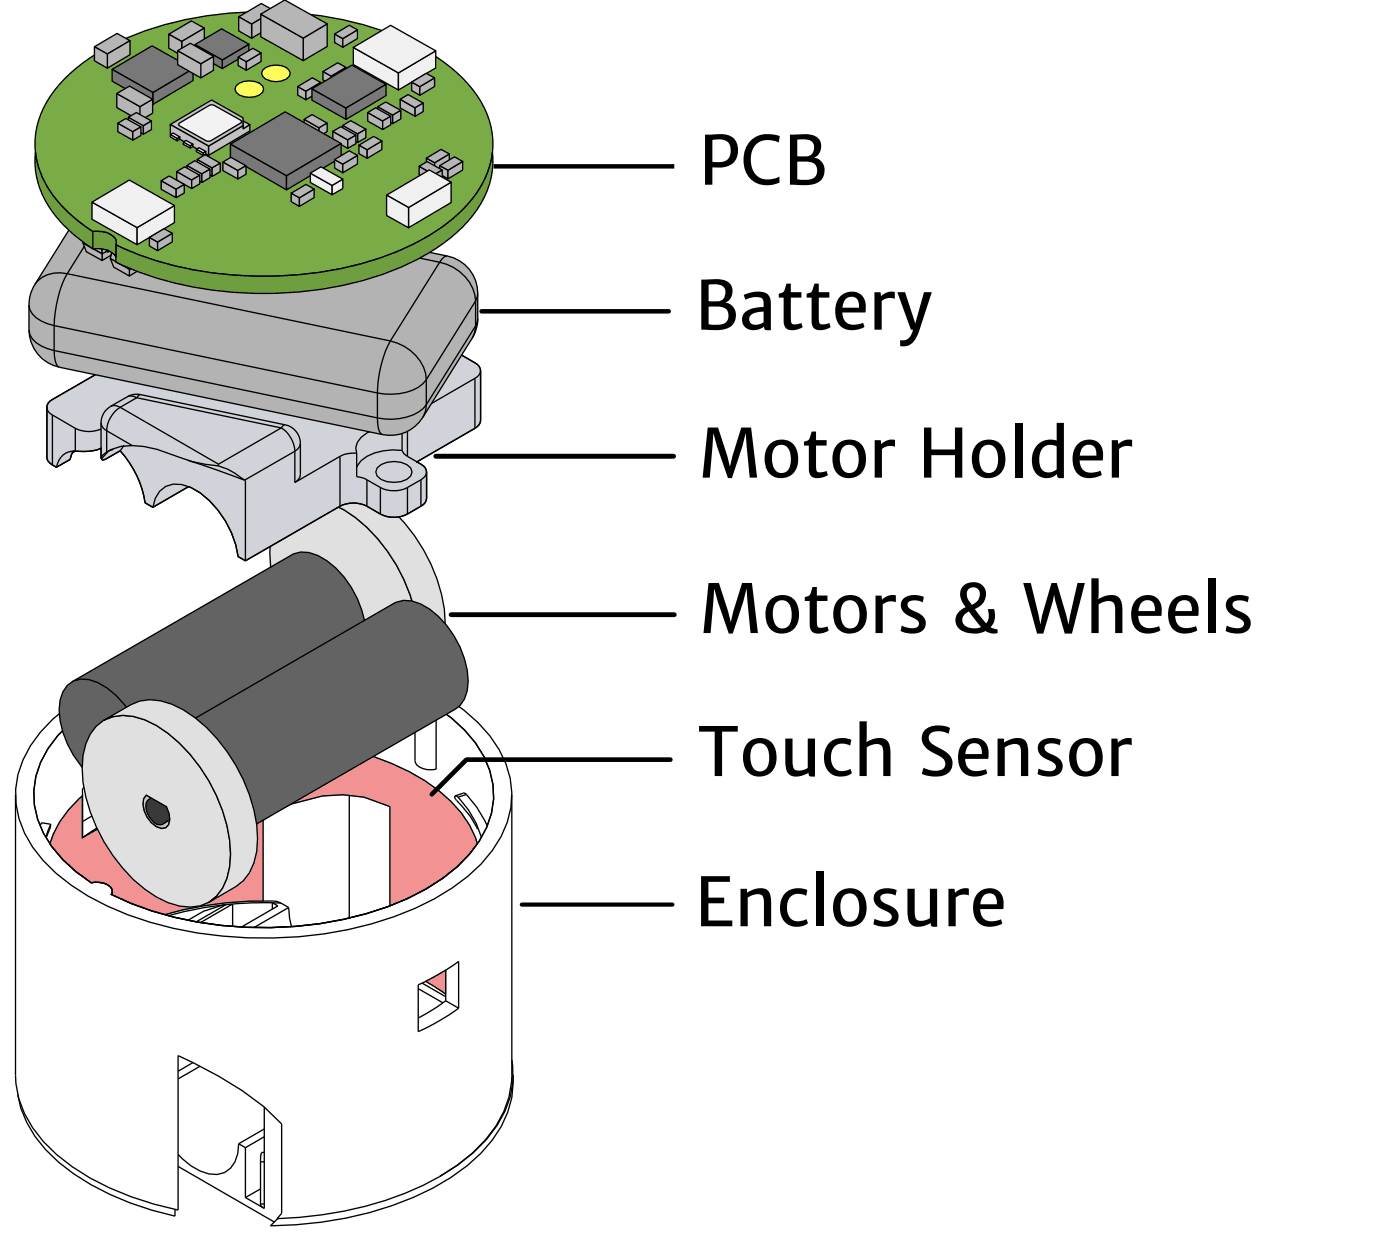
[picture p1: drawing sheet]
<svg xmlns="http://www.w3.org/2000/svg" width="367mm" height="324mm" viewBox="0 0 367 324" stroke-linecap="round" stroke-linejoin="round" font-family="sans-serif">
<defs><g id="words">
<g font-size="17.6">
<text x="183" y="48.4">PCB</text>
<text x="182" y="86.3">Battery</text>
<text x="182.9" y="125">Motor Holder</text>
<text x="183.1" y="165.7">Motors &amp; Wheels</text>
<text x="182.6" y="203.1">Touch Sensor</text>
<text x="182" y="242.5">Enclosure</text>
</g>
</g></defs>
<!-- layer: Layer 1 -->
<g fill="none" stroke="#000" stroke-width=".35">
<path d="M13.8 188.3a67.8 67.8 0 0 1 30-14.8 105.8 105.8 0 0 1 63.6 4.3 52.6 52.6 0 0 1 20.9 14.8 23.4 23.4 0 0 1 2.9 26.4 37.6 37.6 0 0 1-12.8 13.4 84.7 84.7 0 0 1-40.1 12.8 101.4 101.4 0 0 1-50.2-8 49.5 49.5 0 0 1-19.6-15.4 23.2 23.2 0 0 1-.6-26.5l2.7-3.6zM18.4 189.3a58.4 58.4 0 0 1 23.8-12.4 100.3 100.3 0 0 1 56.2 .8l5.4 2 5.1 2.3a1.77 1.77 0 0 0 1 2.5 6.2 6.2 0 0 0 4.3 .5 35.7 35.7 0 0 1 12.6 13 21.3 21.3 0 0 1-1.2 22.1 39.1 39.1 0 0 1-13.9 12.6 83 83 0 0 1-35.4 9.9 93.2 93.2 0 0 1-47.1-8.5 1.71 1.71 0 0 0-1-2.5 6.6 6.6 0 0 0-4.3-.5 34 34 0 0 1-12.5-13 21.3 21.3 0 0 1 1.2-22.1l2.5-3.5zM114.2 185v16.4a4.9 4.9 0 0 1-5.4-1.8l-.1-.5M12 219.1h.1M12 219.1v.2M13.3 215.8l-.3 1.3M13.3 215.8l-1.3 3.3M13.3 215.8l-2.4-.4-.4 .8M20.7 209.1l.9-.8v11l10.7-6.1 4.4-13.8a92.2 92.2 0 0 1 65.9 .5 45.9 45.9 0 0 1 18.2 12.9l2.1 3.1 1.6 3.3 .5 1.7a38.4 38.4 0 0 1-13.3 11.8 83 83 0 0 1-35.4 9.9 93.2 93.2 0 0 1-47.1-8.5 1.71 1.71 0 0 0-1-2.5 6.6 6.6 0 0 0-4.3-.5 35.9 35.9 0 0 1-10.8-10.3 25.7 25.7 0 0 1 7.6-11.7zM21.6 215.1l4.4-2.5 2.9-1.4 3.3 2a57.9 57.9 0 0 0-10.6 6.1zM28.9 202v9.2M32.2 213.2v-12.8a63.8 63.8 0 0 0-10.6 6.1v8.6"/>
<path d="M72.1 212.5l-3.2 2.2M91.5 208.2v32.1M120 208.7a25.3 25.3 0 0 1 6.1 10.5M120 208.7l-.7-.4a.81 .81 0 0 0 .3 1.2M121.4 207.6l.8 .4M122.2 208l2.7 3.3 2.7 4.9M122.2 208l-2.2 .7M52.7 238.9l-3.5 2M59.2 236.8l-5.9 1.7-.6 .4M59.2 236.8l-5.6 .8-5.5 1.1-4 1M59.2 236.8l-7.8 4.5M60.9 236.6l-1.7 .2"/>
<path d="M60.9 236.6v5.9M60.9 236.6l-8.4 4.9M68.9 235.9v-21.8l7.4-3.6 8.2-2.1 5.4-.4 5.5 .7 6.7 2.4v26M71.3 236.3l1.5 .8-9.6 5.6M71.3 236.3h-5.2l-5.2 .3M71.3 236.3v1.7M71.3 236.3l2.3 .1M71.7 235.9h.8l1.1 .5M71.7 235.9a92.5 92.5 0 0 0-28.2 3.5M73.6 236.4l2 1.2M75.6 237.6l.3 2.8 .4 2.2M75.6 237.6l-9.1 5.2"/>
<path d="M52.5 241.5h.1M109.5 258.8l6.5 3.7M109.5 257.8a60.1 60.1 0 0 0 10.6-6.1v12.2a60 60 0 0 1-10.6 6.2zM110.6 257.4l6.1 3.5M111.5 256.9l5.2 3.4M116.7 254v8M50.5 278.2l-3.9 2.2M52.4 279.1l-5.8 3.3M116.7 262l-2.3 1.7-4.9 2.8M116.7 262l3.4 1.9M134.1 277.4a23 23 0 0 1-3.9 17.2 43.2 43.2 0 0 1-15 13.4M4.1 281.6a23.9 23.9 0 0 0 4.4 13.6 43.9 43.9 0 0 0 15.1 13.2 81.5 81.5 0 0 0 23 8.4v-40.5a105.6 105.6 0 0 1 22.5 13.4l4.7 4.5v23.4l-1.2 1.4a92.3 92.3 0 0 0 42.6-11"/>
<path d="M4.7 286.6a29.1 29.1 0 0 0 10.7 17.6 71.1 71.1 0 0 0 30.4 14.1v-1.7M62.5 299.4a7.8 7.8 0 0 1-3.7 7.6 9.1 9.1 0 0 1-8.8-1.8l-3.4-3M62.5 299.4l1.8 1M69.2 297.6l-4.9 2.8M69.2 295.5l-6.7 3.9M69.2 289.8v26.5l-.3-.1M128 299.6v.1M134.1 281.6a25 25 0 0 1-7 16.8l-3.3 3.4-4 3.2-4.6 3M134.4 283.4a26.3 26.3 0 0 1-8.5 18.5 58.6 58.6 0 0 1-23.2 13.7 99.9 99.9 0 0 1-31.9 5.3l2.1-2.1M46.6 305.3l25.3 14.6M64.3 300.4v13.1M64.3 313.5l4.6 2.7"/>
<path d="M68.2 304.1h1M68.2 315.2l.2 .5 .5 .5M68.2 311.2l-3.9 2.3M68.2 304.1v11.1M68.2 315.2h1M69.2 301.7h-.6l-.2 .3-.2 2.1"/>
</g>
<path d="M20.7 209.1l.9-.7v10.9l10.7-6.1 4.4-13.8a92.2 92.2 0 0 1 65.9 .5 45.9 45.9 0 0 1 18.2 12.9l2.1 3.1 1.6 3.3 .5 1.7a38.4 38.4 0 0 1-13.3 11.8l-4.9 2.5-4.7 1.9v-26l-6.7-2.4-5.5-.7-5.4 .4-8.2 2.1-7.4 3.6v21.8a91 91 0 0 0-25.8 3.5l-3.3-1-5.5-1.9-5.1-2.4a1.71 1.71 0 0 0-1-2.5 6.6 6.6 0 0 0-4.3-.5 35.9 35.9 0 0 1-10.8-10.3 25.7 25.7 0 0 1 7.6-11.7z" fill="#e52625"/>
<path d="M108.7 182.8v16.3M4.1 208.1v73.5M13 217.1l-.8 1.9M20.7 209.1l.9-.7v10.9l10.7-6.1 4.4-13.8a92.2 92.2 0 0 1 65.9 .5 45.9 45.9 0 0 1 18.2 12.9l2.1 3.1 1.6 3.3 .5 1.7a38.4 38.4 0 0 1-13.3 11.8l-4.9 2.5-4.7 1.9v-26l-6.7-2.4-5.5-.7-5.4 .4-8.2 2.1-7.4 3.6v21.8a91 91 0 0 0-25.8 3.5l-3.3-1-5.5-1.9-5.1-2.4a1.71 1.71 0 0 0-1-2.5 6.6 6.6 0 0 0-4.3-.5 35.9 35.9 0 0 1-10.8-10.3 25.7 25.7 0 0 1 7.6-11.7zM119.6 209.5a30.6 30.6 0 0 1 5.5 7.6M121.4 207.6l-2.1 .7M134.1 208.1v73.5M29.4 233.3v.9M134.4 281.3v2.1" fill="none" stroke="#000" stroke-width=".35"/>
<path d="M74.4 133.6a10.3 10.3 0 0 1 9.7-2.5 25.2 25.2 0 0 1 12 6.9 43.3 43.3 0 0 1 13.4 29.1 15.5 15.5 0 0 1-3.7 11.1 10.1 10.1 0 0 1-9.7 2.5 27.3 27.3 0 0 1-14.8-9.9 44.9 44.9 0 0 1-10.4-22.5 19.9 19.9 0 0 1 1.9-12.6z" fill="#e0e0e0"/>
<path d="M74.4 133.6a10.3 10.3 0 0 1 9.7-2.5 25.2 25.2 0 0 1 12 6.9 43.3 43.3 0 0 1 13.4 29.1 15.5 15.5 0 0 1-3.7 11.1 10.1 10.1 0 0 1-9.7 2.5 27.3 27.3 0 0 1-14.8-9.9 44.9 44.9 0 0 1-10.4-22.5 19.9 19.9 0 0 1 1.9-12.6z" fill="none" stroke="#000" stroke-width=".35"/>
<path d="M76.3 132.1l7.1-4.1a12.1 12.1 0 0 1 10.7-.1 36.8 36.8 0 0 1 16.8 16 37.3 37.3 0 0 1 5.5 22.5 12.4 12.4 0 0 1-5.5 9.2l-7 4.1a12.2 12.2 0 0 0 5.4-9.2 36.9 36.9 0 0 0-5.4-22.5 37.4 37.4 0 0 0-16.8-16 12.3 12.3 0 0 0-10.8 .1z" fill="#e0e0e0"/>
<path d="M76.3 132.1l7.1-4.1a12.1 12.1 0 0 1 10.7-.1 36.8 36.8 0 0 1 16.8 16 37.3 37.3 0 0 1 5.5 22.5 12.4 12.4 0 0 1-5.5 9.2l-7 4.1a12.2 12.2 0 0 0 5.4-9.2 36.9 36.9 0 0 0-5.4-22.5 37.4 37.4 0 0 0-16.8-16 12.3 12.3 0 0 0-10.8 .1z" fill="none" stroke="#000" stroke-width=".35"/>
<path d="M17.6 179.4l1.6-1.1 57.3-33.1a7 7 0 0 1 6.8 .2 24.3 24.3 0 0 1 12.2 17l7.8-4.5a7.2 7.2 0 0 1 6.8 .2 24.3 24.3 0 0 1 12.3 17.3 10.8 10.8 0 0 1-1.9 9.3l-1.2 .9-52.1 30.1-45.7-14.9a25 25 0 0 1-6-15l.2-2.6 .8-2.1z" fill="#636363"/>
<path d="M17.6 179.4l1.6-1.1 57.3-33.1a7 7 0 0 1 6.8 .2 24.3 24.3 0 0 1 12.2 17l7.8-4.5a7.2 7.2 0 0 1 6.8 .2 24.3 24.3 0 0 1 12.3 17.3 10.8 10.8 0 0 1-1.9 9.3l-1.2 .9-52.1 30.1-45.7-14.9a25 25 0 0 1-6-15l.2-2.6 .8-2.1z" fill="none" stroke="#000" stroke-width=".35"/>
<path d="M38.3 208.1l5.3 3.1 .7 1.7 .2 1.7-.3 1.3-.8 .8-1.1 .2a6.9 6.9 0 0 1-4.7-7.8z" fill="#c9c9c9"/>
<path d="M38.3 208.1l5.3 3.1 .7 1.7 .2 1.7-.3 1.3-.8 .8-1.1 .2a6.9 6.9 0 0 1-4.7-7.8z" fill="none" stroke="#000" stroke-width=".35"/>
<path d="M38.6 209.6l2.5-1.8h.7a5.2 5.2 0 0 1 3.6 5.7 5.8 5.8 0 0 1-3.5 2.4 4.1 4.1 0 0 1-3.3-3 3.5 3.5 0 0 1 0-3.3z" fill="#383838"/>
<path d="M95.5 162.4l-44.3 25.6-18.1-2.9a19.1 19.1 0 0 0-9.8-7.2 5.3 5.3 0 0 0-4.5 .6M38.6 209.6l2.5-1.8h.7a5.2 5.2 0 0 1 3.6 5.7 5.8 5.8 0 0 1-3.5 2.4 4.1 4.1 0 0 1-3.3-3 3.5 3.5 0 0 1 0-3.3z" fill="none" stroke="#000" stroke-width=".35"/>
<path d="M38.3 208.1l5.3 3.1 .7 1.7 .2 1.7-.3 1.3-.8 .8-1.1 .2a6.9 6.9 0 0 1-4.7-7.8zM25.2 190.1a15.5 15.5 0 0 0-3.7 11 42.2 42.2 0 0 0 10.6 26.2 32.2 32.2 0 0 0 11.9 9 12.3 12.3 0 0 0 10.7-.1 12.2 12.2 0 0 0 5.5-9.3 36.9 36.9 0 0 0-5.5-22.5 37.4 37.4 0 0 0-16.8-16 12.3 12.3 0 0 0-10.7 .1z" fill="#e0e0e0"/>
<path d="M25.2 190.1a10.3 10.3 0 0 1 9.7-2.6 25.2 25.2 0 0 1 12.1 7 43.3 43.3 0 0 1 13.4 29.1 15.5 15.5 0 0 1-3.7 11 10.1 10.1 0 0 1-9.7 2.6 27.3 27.3 0 0 1-14.9-9.9 45 45 0 0 1-10.4-22.5 19.9 19.9 0 0 1 1.9-12.6zM38.3 208.1l5.3 3.1 .7 1.7 .2 1.7-.3 1.3-.8 .8-1.1 .2a6.9 6.9 0 0 1-4.7-7.8z" fill="none" stroke="#000" stroke-width=".35"/>
<path d="M27.2 188.5l7.1-4a12.1 12.1 0 0 1 10.7-.2 36.8 36.8 0 0 1 16.8 16 37.3 37.3 0 0 1 5.4 22.6 12.4 12.4 0 0 1-5.4 9.2l-7.1 4.1a12.2 12.2 0 0 0 5.5-9.3 36.9 36.9 0 0 0-5.5-22.5 37.4 37.4 0 0 0-16.8-16 12.3 12.3 0 0 0-10.7 .1z" fill="#e0e0e0"/>
<path d="M27.2 188.5l7.1-4a12.1 12.1 0 0 1 10.7-.2 36.8 36.8 0 0 1 16.8 16 37.3 37.3 0 0 1 5.4 22.6 12.4 12.4 0 0 1-5.4 9.2l-7.1 4.1a12.2 12.2 0 0 0 5.5-9.3 36.9 36.9 0 0 0-5.5-22.5 37.4 37.4 0 0 0-16.8-16 12.3 12.3 0 0 0-10.7 .1z" fill="none" stroke="#000" stroke-width=".35"/>
<path d="M19.2 118.1h.5l-.7 .5z" fill="#d1d3db"/>
<path d="M19.2 118.1h.5l-.7 .5z" fill="none" stroke="#000" stroke-width=".35"/>
<path d="M27.1 90.8a17.6 17.6 0 0 1 5.8-3.1 7.8 7.8 0 0 1 5.4 .6l3.5 2.1 2.6-2.5 .4-1.4-.2-1.5h1.7l1.3-.2 .3-2.6a2.84 2.84 0 0 1 1.5-1.9l10-5.8v-3.3a5 5 0 0 1 2.6-4.3l15.3-8.9a6.1 6.1 0 0 1 3.6-.8 40.7 40.7 0 0 1 10.1 4.5l18.2 10.5a5 5 0 0 1 2.5 4.4v9.2a4.3 4.3 0 0 1-2.1 4.6l1.7 1.1a7.8 7.8 0 0 1 7.1 0l6 3.5a2.45 2.45 0 0 1 1.5 2v13.1a2.57 2.57 0 0 1-1.5 2l-15.2 8.8a3.6 3.6 0 0 1 2.5 2.7v6.9a2.46 2.46 0 0 1-1.5 2 13.2 13.2 0 0 1-6.1 2.9 7.6 7.6 0 0 1-4.5-.8 12.1 12.1 0 0 0-6-2.9 7.8 7.8 0 0 0-4.6 .8l-24.7 14.3-1.9-1.1a24.8 24.8 0 0 0-12.4-18.1l-.6-.2-9.4 5.4-2-1.2a25.9 25.9 0 0 0-6.5-13.6l-3.7 2.1-.9 .3-.4-.4v-2.7a16.5 16.5 0 0 1-7.3 .8l-.8 2.2-3.6 2a3.5 3.5 0 0 1-2.5-2.6v-13.1a2.32 2.32 0 0 1 1.4-2l12.6-7.3v-4.9l.1-.6z" fill="#d1d3db"/>
<path d="M27.1 90.8a17.6 17.6 0 0 1 5.8-3.1 7.8 7.8 0 0 1 5.4 .6l3.5 2.1 2.6-2.5 .4-1.4-.2-1.5h1.7l1.3-.2 .3-2.6a2.84 2.84 0 0 1 1.5-1.9l10-5.8v-3.3a5 5 0 0 1 2.6-4.3l15.3-8.9a6.1 6.1 0 0 1 3.6-.8 40.7 40.7 0 0 1 10.1 4.5l18.2 10.5a5 5 0 0 1 2.5 4.4v9.2a4.3 4.3 0 0 1-2.1 4.6l1.7 1.1a7.8 7.8 0 0 1 7.1 0l6 3.5a2.45 2.45 0 0 1 1.5 2v13.1a2.57 2.57 0 0 1-1.5 2l-15.2 8.8a3.6 3.6 0 0 1 2.5 2.7v6.9a2.46 2.46 0 0 1-1.5 2 13.2 13.2 0 0 1-6.1 2.9 7.6 7.6 0 0 1-4.5-.8 12.1 12.1 0 0 0-6-2.9 7.8 7.8 0 0 0-4.6 .8l-24.7 14.3-1.9-1.1a24.8 24.8 0 0 0-12.4-18.1l-.6-.2-9.4 5.4-2-1.2a25.9 25.9 0 0 0-6.5-13.6l-3.7 2.1-.9 .3-.4-.4v-2.7a16.5 16.5 0 0 1-7.3 .8l-.8 2.2-3.6 2a3.5 3.5 0 0 1-2.5-2.6v-13.1a2.32 2.32 0 0 1 1.4-2l12.6-7.3v-4.9l.1-.6z" fill="none" stroke="#000" stroke-width=".35"/>
<g fill="none" stroke="#000" stroke-width=".35">
<path d="M77.2 58l-15.2 8.9M80.9 57.2a40.6 40.6 0 0 1 10.1 4.5l18.2 10.5M80.9 57.6l25.8 14.9M80.9 57.2a6.1 6.1 0 0 0-3.6 .8M80.9 57.2v.4M80.9 57.6l-16.4 9.5M59.4 74.5l-10 5.8a2.11 2.11 0 0 0-1.4 1.8 2.11 2.11 0 0 0 1.1 2 7.3 7.3 0 0 1-4.5 .9 4.4 4.4 0 0 1-2.8 5.4 14.7 14.7 0 0 1-9.2 1.5M59.4 71.2v8.2a2.77 2.77 0 0 0 2.2 2.3l1.2 .4M59.4 71.2a2.86 2.86 0 0 0 2.2 2.4l1.2 .3M62 66.9a2.59 2.59 0 0 1 2.5 .2M62 66.9a5 5 0 0 0-2.6 4.3M62.8 73.9l37.8 7.9"/>
<path d="M62.8 73.9v8.2M64.5 67.1a15.3 15.3 0 0 0-1.7 6.8M64.5 67.1l37.8 7.9M102.3 75a8 8 0 0 1 3.5 6.1M102.3 75a15 15 0 0 0-1.7 6.8M106.7 72.5a7.9 7.9 0 0 1 3.5 6.1M106.7 72.5l-4.4 2.5M109.2 72.2a5 5 0 0 1 2.5 4.4M109.2 72.2a2.59 2.59 0 0 0-2.5 .3M110.2 78.6v11.4M110.2 78.6l-4.4 2.5M111.7 76.6v9.2"/>
<path d="M111.7 76.6a2.63 2.63 0 0 1-1.5 2M26.3 92.4v4.9M27.7 94.4v2.1M27.7 94.4l1.8 1.1M32.6 91.9a2.21 2.21 0 0 1-1.3 2.5l-17.6 10.2a2.15 2.15 0 0 0-1.4 2 2.15 2.15 0 0 0 1.4 2M32.6 91.9v1M39.2 91.5a6.3 6.3 0 0 0-8.8-.2l-.4 1.1 .4 1.1 1 .8M41.8 90.4a12.1 12.1 0 0 0-6-2.9 7.8 7.8 0 0 0-4.5 .8l-3.6 2.1a2.15 2.15 0 0 0-1.4 2 2.15 2.15 0 0 0 1.4 2M47.9 82.3v2.4M62.8 82.1l37.8 7.9M100.6 81.8v8.2M105.8 81.1a7.8 7.8 0 0 1-5.2 .7"/>
<path d="M105.8 89.3l4.4-2.5a2.15 2.15 0 0 0-1.5 2 2.15 2.15 0 0 0 1.5 2.1l1.1 .6a7.9 7.9 0 0 1 7.1 0l6 3.5a2.13 2.13 0 0 1 1.5 2 2.13 2.13 0 0 1-1.5 2M105.8 89.3a7.8 7.8 0 0 1-5.2 .7M105.8 81.1v8.2M110.2 90l-.5 .4M111.6 85.8a4.3 4.3 0 0 1-1.4 4.2M124.4 99v13.1M124.4 99l-17.7 10.3M125.9 97v13.1a2.57 2.57 0 0 1-1.5 2M12.3 106.6v13.1a2.43 2.43 0 0 0 1.4 2M13.7 108.6l6 3.5M13.7 108.6v13.1M19.2 118.1l-.9 2.2-3.5 2"/>
<path d="M19.7 112.1a7.9 7.9 0 0 0 6.8 .2M19.7 112.1v6M19.7 118.1a4.7 4.7 0 0 0-4.9 4.2M26.5 110.7a2.57 2.57 0 0 0 1.4 2.1M26.5 117.3a12.4 12.4 0 0 1-6.8 .8M26.5 110.7v9.3M27.9 118.3l-1.2 1-.1 .7M27.9 112.8v5.5M27.9 112.8l6.7 3.8M29 106.4a2.59 2.59 0 0 1 2.5 .2M29 106.4a5 5 0 0 0-2.5 4.3M29 117.8l-.6 .3-1.9 2.1a1.25 1.25 0 0 0 1.4-.2l3.6-2"/>
<path d="M29.7 117.6l-.6 .3M31.5 106.6a7.8 7.8 0 0 0-3.6 6.2M31.5 106.6l25.7 14.9M31.5 118a25.9 25.9 0 0 1 6.5 13.6l2 1.2M32.5 116.6l-1 1.4M33.3 103.9a2.52 2.52 0 0 1 2.5 .2M33.3 103.9l-4.3 2.5M34.6 116.6l-2.9 .3-2.7 .8-1.1 .6M34.6 116.6l3.1 .3 3.4 .7 9.2 3.2 3.5 .7 3.4 .5M35.8 104.1l37.9 7.9M35.8 104.1l-4.3 2.5M36.8 103.3l37.9 7.9"/>
<path d="M36.8 103.3a1.1 1.1 0 0 0-1 .8M36.8 103.3a5 5 0 0 0-3.5 .6M73.7 112a7.8 7.8 0 0 1 3.5 6.1M73.7 112l-16.5 9.5M74.7 111.2a1.1 1.1 0 0 0-1 .8M74.7 111.2a5 5 0 0 1 4 4.9M77.2 118.1v8.2M77.2 118.1l-13.1 7.6M78.7 116.1a2.48 2.48 0 0 1-1.5 2M78.7 116.1v8.2a2.48 2.48 0 0 1-1.5 2M89 119.5v13M89 119.5l-11.8 6.8"/>
<path d="M93.4 118.6a7.7 7.7 0 0 0-4.4 .9M93.4 118.6v6.2l1.8 .4 .9 .4M105.3 117.9a2.78 2.78 0 0 0 1.4 1.6M105.3 117.9a14.3 14.3 0 0 0-10.7 2.7l-1.2 1.7M105.3 111.8a15.5 15.5 0 0 0-9.2 1.5 4.5 4.5 0 0 0-2.7 5.3M105.3 111.8v6.1M106.7 119.5l3.6 2a2.15 2.15 0 0 1 1.4 2.1 2.15 2.15 0 0 1-1.4 2M106.7 109.3a2.27 2.27 0 0 0-1.4 2.5M106.7 109.3v10.2M124.4 112.1l-15.2 8.8M13.7 121.7l1.1 .6M40 132.8a6.3 6.3 0 0 1 7.6-6 17.1 17.1 0 0 1 9.4 6.7 25.2 25.2 0 0 1 5.4 12.2l1.9 1.1"/>
<path d="M49.1 120.5l14.9 5.2M49.4 127.4l-9.4 5.4M57.2 121.5v.5M57.2 122a21.1 21.1 0 0 1 6.9 3.7M64.1 125.7l.2 .1v21M89 132.5l-24.7 14.3M89 132.5a7.8 7.8 0 0 1 7.1 0M96.1 132.5l3.5 2.1M96.1 125.6v6.9M96.1 125.6l3.5 2M98.8 122.5a6.5 6.5 0 0 1 8.8 0l.3 1.1-.3 1a6.6 6.6 0 0 1-8.8 0l-.4-1zM99.6 127.6a7.8 7.8 0 0 0 7.1 0"/>
<path d="M99.6 134.6a7.8 7.8 0 0 0 7.1 0M99.6 127.6v7M106.7 127.6v7M109.2 120.9h.1M110.3 132.5l-3.6 2.1M110.3 125.6v6.9M110.3 125.6l-3.6 2M111.7 123.6v6.9a2.46 2.46 0 0 1-1.4 2"/>
</g>
<path d="M22.9 52.6a9.8 9.8 0 0 1 9.6-3.2l84.7 17.6a9.9 9.9 0 0 1 7.9 9.8v7.4l-.8 3.3-13.6 21.8a10 10 0 0 1-10.5 4.5l-84.6-17.7a10.1 10.1 0 0 1-8-9.8v-6.5a10 10 0 0 1 1.5-5.3z" fill="#b3b3b3"/>
<g fill="none" stroke="#000" stroke-width=".35">
<path d="M22 53.9l-12.9 20.6M30.5 51l84.7 17.7M30.5 51a7.7 7.7 0 0 0-8.5 2.9M30.5 51l-12.9 20.7M32.5 49.4l84.7 17.6M32.5 49.4a9.9 9.9 0 0 0-10.5 4.5M32.5 49.4l-.7 .1-1.3 1.5M7.6 79.8v6.5M7.6 79.8a4.8 4.8 0 0 0 3.3 4.3l3.3 1.1M9.1 74.5a10 10 0 0 0-1.5 5.3M17.6 71.7a30.6 30.6 0 0 0-3.4 13.5M17.6 71.7a7.8 7.8 0 0 0-8.5 2.8"/>
<path d="M17.6 71.7l84.6 17.6M115.2 68.7a11.5 11.5 0 0 1 9.4 10.1M115.2 68.7l-13 20.6M117.2 67a9.9 9.9 0 0 1 7.9 9.8M117.2 67l-.7 .2-1.3 1.5M124.6 78.8v6.5M124.6 78.8l-12.9 20.6M125.1 76.8l-.5 2M125.1 76.8v6.5M7.6 86.3a10.1 10.1 0 0 0 8 9.8M7.6 86.3a4.8 4.8 0 0 0 3.3 4.3l3.3 1.2M14.2 85.2l84.7 17.7"/>
<path d="M14.2 85.2v6.6M14.2 91.8l84.7 17.6M14.2 91.8a6.1 6.1 0 0 0 1 4.2l.4 .1M15.6 96.1l84.6 17.7M102.2 89.3a11.6 11.6 0 0 1 9.5 10.1M102.2 89.3a30.3 30.3 0 0 0-3.3 13.6M111.7 99.4a10.8 10.8 0 0 1-9 3.8l-3.8-.3M111.7 99.4v6.5M123.6 88.6l-12.9 20.7M124.6 85.3l-.2 1.6-.8 1.7M124.6 85.3l-12.9 20.6M125.1 83.3l-.1 .9-.4 1.1"/>
<path d="M125.1 83.3a10 10 0 0 1-1.5 5.3M98.9 102.9v6.5M98.9 109.4a5.9 5.9 0 0 0 .9 4.2l.4 .2M110.7 109.3a10 10 0 0 1-10.5 4.5M111.7 105.9a11 11 0 0 1-9 3.9l-3.8-.4M111.7 105.9l-.2 1.6-.8 1.8"/>
</g>
<path d="M29.3 66l5.3 2.2 1.4 2.8-2.1 1.2v-1.7l-5-2.8z" fill="#b6b6b6"/>
<path d="M29.3 66l5.3 2.2 1.4 2.8-2.1 1.2v-1.7l-5-2.8z" fill="none" stroke="#000" stroke-width=".35"/>
<path d="M28.9 67.7l5 2.8v1.7l-4.1-2.3z" fill="#b6b6b6"/>
<path d="M28.9 67.7l5 2.8v1.7l-4.1-2.3z" fill="none" stroke="#000" stroke-width=".35"/>
<path d="M33.9 70.5l.4-.2z" fill="#b6b6b6"/>
<path d="M34.3 70.3l-.4 .2" fill="none" stroke="#000" stroke-width=".35"/>
<path d="M33.9 70.1v.4z" fill="#b6b6b6"/>
<path d="M29.8 66.4l.5 .8M30.3 68.5l5 2.2M33.9 70.1v.4" fill="none" stroke="#000" stroke-width=".35"/>
<path d="M21.8 63.4l2.5 1.7h2.4v1.4l-3.1-1.8z" fill="#b6b6b6"/>
<path d="M21.8 63.4l2.5 1.7h2.4v1.4l-3.1-1.8z" fill="none" stroke="#000" stroke-width=".35"/>
<path d="M21.8 63.4l1.8 1.3-1.9-1.1z" fill="#b6b6b6"/>
<path d="M21.8 63.4l1.8 1.3-1.9-1.1zM23.6 64.7h.1" fill="none" stroke="#000" stroke-width=".35"/>
<path d="M26.7 65.1l1.2 .3 .8-.3 .6 .9-.2 .8-2.4 1.4z" fill="#b6b6b6"/>
<path d="M26.7 65.1l1.2 .3 .8-.3 .6 .9-.2 .8-2.4 1.4z" fill="none" stroke="#000" stroke-width=".35"/>
<path d="M21.7 63.6l5 2.9v1.7l-4.1-2.3z" fill="#b6b6b6"/>
<path d="M21.7 63.6l5 2.9v1.7l-4.1-2.3zM23.6 64.7l.7 .4M27.9 65.4l1.9 1M28.8 65.3l-2.1 1.2" fill="none" stroke="#000" stroke-width=".35"/>
<path d="M28.4 65.7h.3l-.4 .2z" fill="#d8d8b2"/>
<path d="M28.4 65.7h.3l-.4 .2z" fill="none" stroke="#000" stroke-width=".35"/>
<path d="M27.8 65.5l.3-.1v.2z" fill="#d8d8b2"/>
<path d="M27.8 65.5l.3-.1v.2z" fill="none" stroke="#000" stroke-width=".35"/>
<path d="M27.8 65.5h.6l-.1 .4-.4-.1z" fill="#d8d8b2"/>
<path d="M27.8 65.5h.6l-.1 .4-.4-.1z" fill="none" stroke="#000" stroke-width=".35"/>
<path d="M28.4 65.5l.1 .1z" fill="#d8d8b2"/>
<path d="M28.4 65.5l.1 .1z" fill="none" stroke="#000" stroke-width=".35"/>
<path d="M17.3 20.2a61.4 61.4 0 0 1 28.5-14.4 99.1 99.1 0 0 1 56.9 3.2 51.1 51.1 0 0 1 20.1 13.2 22 22 0 0 1 4.2 24.7 37 37 0 0 1-15.5 15.3 87 87 0 0 1-44.6 10.1 84.7 84.7 0 0 1-36.5-8.3 2.31 2.31 0 0 0-1.7-2.7 11 11 0 0 0-4.5-.8 32.7 32.7 0 0 1-14.1-16.8 21.5 21.5 0 0 1 3.8-19.5z" fill="#79ac46"/>
<path d="M17.3 20.2a61.4 61.4 0 0 1 28.5-14.4 99.1 99.1 0 0 1 56.9 3.2 51.1 51.1 0 0 1 20.1 13.2 22 22 0 0 1 4.2 24.7 37 37 0 0 1-15.5 15.3 87 87 0 0 1-44.6 10.1 84.7 84.7 0 0 1-36.5-8.3 2.31 2.31 0 0 0-1.7-2.7 11 11 0 0 0-4.5-.8 32.7 32.7 0 0 1-14.1-16.8 21.5 21.5 0 0 1 3.8-19.5z" fill="none" stroke="#000" stroke-width=".35"/>
<path d="M44.2 9l5.9-3.5 3.4 1.9-5.9 3.5z" fill="#b6b6b6"/>
<path d="M44.2 9l5.9-3.5 3.4 1.9-5.9 3.5z" fill="none" stroke="#000" stroke-width=".35"/>
<path d="M47.6 10.9l5.9-3.5v3.6l-5.9 3.6z" fill="#b6b6b6"/>
<path d="M47.6 10.9l5.9-3.5v3.6l-5.9 3.6z" fill="none" stroke="#000" stroke-width=".35"/>
<path d="M44.2 9l3.4 1.9v3.7l-3.4-2z" fill="#b6b6b6"/>
<path d="M44.2 9l3.4 1.9v3.7l-3.4-2z" fill="none" stroke="#000" stroke-width=".35"/>
<path d="M58.2 15.7l7-4.1v2.2l-7 4.2z" fill="#787878"/>
<path d="M58.2 15.7l7-4.1v2.2l-7 4.2z" fill="none" stroke="#000" stroke-width=".35"/>
<path d="M51.1 11.7l6.9-4.2 7.2 4.1-7 4.1z" fill="#787878"/>
<path d="M51.1 11.7l6.9-4.2 7.2 4.1-7 4.1z" fill="none" stroke="#000" stroke-width=".35"/>
<path d="M51.1 11.7l7.1 4v2.3l-7.1-4.1z" fill="#787878"/>
<path d="M51.1 11.7l7.1 4v2.3l-7.1-4.1z" fill="none" stroke="#000" stroke-width=".35"/>
<path d="M62.5 4.4l5.9-3.5 3.4 1.9-5.9 3.5z" fill="#b6b6b6"/>
<path d="M62.5 4.4l5.9-3.5 3.4 1.9-5.9 3.5z" fill="none" stroke="#000" stroke-width=".35"/>
<path d="M65.9 6.3l5.9-3.5v3.7l-5.9 3.5z" fill="#b6b6b6"/>
<path d="M65.9 6.3l5.9-3.5v3.7l-5.9 3.5z" fill="none" stroke="#000" stroke-width=".35"/>
<path d="M62.5 4.4l3.4 1.9v3.7l-3.4-1.9z" fill="#b6b6b6"/>
<path d="M62.5 4.4l3.4 1.9v3.7l-3.4-1.9z" fill="none" stroke="#000" stroke-width=".35"/>
<path d="M92.5 12.4l11.9 6.7v4.5l-11.9-6.7z" fill="#f0f0f0"/>
<path d="M92.5 12.4l11.9 6.7v4.5l-11.9-6.7z" fill="none" stroke="#000" stroke-width=".35"/>
<path d="M104.4 19.1l9.7-5.8v4.5l-9.7 5.8z" fill="#f0f0f0"/>
<path d="M104.4 19.1l9.7-5.8v4.5l-9.7 5.8z" fill="none" stroke="#000" stroke-width=".35"/>
<path d="M92.5 12.4l9.8-5.8 11.8 6.7-9.7 5.8z" fill="#f0f0f0"/>
<path d="M92.5 12.4l9.8-5.8 11.8 6.7-9.7 5.8z" fill="none" stroke="#000" stroke-width=".35"/>
<path d="M24.1 52.9l11.8 6.7v4.5l-11.8-6.7z" fill="#f0f0f0"/>
<path d="M24.1 52.9l11.8 6.7v4.5l-11.8-6.7z" fill="none" stroke="#000" stroke-width=".35"/>
<path d="M35.9 59.6l9.8-5.8v4.5l-9.8 5.8z" fill="#f0f0f0"/>
<path d="M35.9 59.6l9.8-5.8v4.5l-9.8 5.8z" fill="none" stroke="#000" stroke-width=".35"/>
<path d="M24.1 52.9l9.8-5.8 11.8 6.7-9.8 5.8z" fill="#f0f0f0"/>
<path d="M24.1 52.9l9.8-5.8 11.8 6.7-9.8 5.8z" fill="none" stroke="#000" stroke-width=".35"/>
<path d="M84.6 18.7l2.2 1.2v2.3l-2.2-1.3z" fill="#b6b6b6"/>
<path d="M84.6 18.7l2.2 1.2v2.3l-2.2-1.3z" fill="none" stroke="#000" stroke-width=".35"/>
<path d="M86.8 19.9l3.8-2.3v2.3l-3.8 2.3z" fill="#b6b6b6"/>
<path d="M86.8 19.9l3.8-2.3v2.3l-3.8 2.3z" fill="none" stroke="#000" stroke-width=".35"/>
<path d="M84.6 18.7l3.8-2.3 2.2 1.2-3.8 2.3z" fill="#b6b6b6"/>
<path d="M84.6 18.7l3.8-2.3 2.2 1.2-3.8 2.3z" fill="none" stroke="#000" stroke-width=".35"/>
<path d="M87.6 8.9l2.2 1.2v2.3l-2.2-1.3z" fill="#b6b6b6"/>
<path d="M87.6 8.9l2.2 1.2v2.3l-2.2-1.3z" fill="none" stroke="#000" stroke-width=".35"/>
<path d="M89.8 10.1l3.8-2.3v2.3l-3.8 2.3z" fill="#b6b6b6"/>
<path d="M89.8 10.1l3.8-2.3v2.3l-3.8 2.3z" fill="none" stroke="#000" stroke-width=".35"/>
<path d="M87.6 8.9l3.9-2.3 2.1 1.2-3.8 2.3z" fill="#b6b6b6"/>
<path d="M87.6 8.9l3.9-2.3 2.1 1.2-3.8 2.3z" fill="none" stroke="#000" stroke-width=".35"/>
<path d="M107.8 21.5l2.2 1.2v2.2l-2.2-1.2z" fill="#b6b6b6"/>
<path d="M107.8 21.5l2.2 1.2v2.2l-2.2-1.2z" fill="none" stroke="#000" stroke-width=".35"/>
<path d="M110 22.7l3.8-2.3v2.2l-3.8 2.3z" fill="#b6b6b6"/>
<path d="M110 22.7l3.8-2.3v2.2l-3.8 2.3z" fill="none" stroke="#000" stroke-width=".35"/>
<path d="M107.8 21.5l3.9-2.3 2.1 1.2-3.8 2.3z" fill="#b6b6b6"/>
<path d="M107.8 21.5l3.9-2.3 2.1 1.2-3.8 2.3z" fill="none" stroke="#000" stroke-width=".35"/>
<path d="M78 22.7l2.1 1.2v2.2l-2.1-1.2z" fill="#b6b6b6"/>
<path d="M78 22.7l2.1 1.2v2.2l-2.1-1.2z" fill="none" stroke="#000" stroke-width=".35"/>
<path d="M80.1 23.9l3.9-2.3v2.2l-3.9 2.3z" fill="#b6b6b6"/>
<path d="M80.1 23.9l3.9-2.3v2.2l-3.9 2.3z" fill="none" stroke="#000" stroke-width=".35"/>
<path d="M78 22.7l3.8-2.3 2.2 1.2-3.9 2.3z" fill="#b6b6b6"/>
<path d="M78 22.7l3.8-2.3 2.2 1.2-3.9 2.3z" fill="none" stroke="#000" stroke-width=".35"/>
<path d="M62.4 14.9l2.1 1.2v2.3l-2.1-1.2z" fill="#b6b6b6"/>
<path d="M62.4 14.9l2.1 1.2v2.3l-2.1-1.2z" fill="none" stroke="#000" stroke-width=".35"/>
<path d="M64.5 16.1l3.9-2.3v2.3l-3.9 2.3z" fill="#b6b6b6"/>
<path d="M64.5 16.1l3.9-2.3v2.3l-3.9 2.3z" fill="none" stroke="#000" stroke-width=".35"/>
<path d="M62.4 14.9l3.8-2.3 2.2 1.2-3.9 2.3z" fill="#b6b6b6"/>
<path d="M62.4 14.9l3.8-2.3 2.2 1.2-3.9 2.3z" fill="none" stroke="#000" stroke-width=".35"/>
<path d="M111.7 41.4l2.1 1.2v2.3l-2.1-1.3z" fill="#b6b6b6"/>
<path d="M111.7 41.4l2.1 1.2v2.3l-2.1-1.3z" fill="none" stroke="#000" stroke-width=".35"/>
<path d="M113.8 42.6l3.9-2.3v2.3l-3.9 2.3z" fill="#b6b6b6"/>
<path d="M113.8 42.6l3.9-2.3v2.3l-3.9 2.3z" fill="none" stroke="#000" stroke-width=".35"/>
<path d="M111.7 41.4l3.8-2.3 2.2 1.2-3.9 2.3z" fill="#b6b6b6"/>
<path d="M111.7 41.4l3.8-2.3 2.2 1.2-3.9 2.3z" fill="none" stroke="#000" stroke-width=".35"/>
<path d="M115.2 43.4l2.1 1.2v2.2l-2.1-1.2z" fill="#b6b6b6"/>
<path d="M115.2 43.4l2.1 1.2v2.2l-2.1-1.2z" fill="none" stroke="#000" stroke-width=".35"/>
<path d="M117.3 44.6l3.9-2.3v2.2l-3.9 2.3z" fill="#b6b6b6"/>
<path d="M117.3 44.6l3.9-2.3v2.2l-3.9 2.3z" fill="none" stroke="#000" stroke-width=".35"/>
<path d="M115.2 43.4l3.8-2.3 2.2 1.2-3.9 2.3z" fill="#b6b6b6"/>
<path d="M115.2 43.4l3.8-2.3 2.2 1.2-3.9 2.3z" fill="none" stroke="#000" stroke-width=".35"/>
<path d="M51.7 41.7l3.9 2.3v2.2l-3.9-2.2z" fill="#b6b6b6"/>
<path d="M51.7 41.7l3.9 2.3v2.2l-3.9-2.2z" fill="none" stroke="#000" stroke-width=".35"/>
<path d="M51.7 41.7l2-1.2 4 2.2-2.1 1.3z" fill="#b6b6b6"/>
<path d="M51.7 41.7l2-1.2 4 2.2-2.1 1.3z" fill="none" stroke="#000" stroke-width=".35"/>
<path d="M55.6 44l2.1-1.3v2.2l-2.1 1.3z" fill="#b6b6b6"/>
<path d="M55.6 44l2.1-1.3v2.2l-2.1 1.3z" fill="none" stroke="#000" stroke-width=".35"/>
<path d="M79.7 31.2l3.9 2.3v2.2l-3.9-2.2z" fill="#b6b6b6"/>
<path d="M79.7 31.2l3.9 2.3v2.2l-3.9-2.2z" fill="none" stroke="#000" stroke-width=".35"/>
<path d="M79.7 31.2l2-1.2 4 2.2-2.1 1.3z" fill="#b6b6b6"/>
<path d="M79.7 31.2l2-1.2 4 2.2-2.1 1.3z" fill="none" stroke="#000" stroke-width=".35"/>
<path d="M83.6 33.5l2.1-1.3v2.2l-2.1 1.3z" fill="#b6b6b6"/>
<path d="M83.6 33.5l2.1-1.3v2.2l-2.1 1.3z" fill="none" stroke="#000" stroke-width=".35"/>
<path d="M89.8 32.8l3.9 2.2v2.3l-3.9-2.2z" fill="#b6b6b6"/>
<path d="M89.8 32.8l3.9 2.2v2.3l-3.9-2.2z" fill="none" stroke="#000" stroke-width=".35"/>
<path d="M89.8 32.8l2.1-1.2 3.9 2.2-2.1 1.2z" fill="#b6b6b6"/>
<path d="M89.8 32.8l2.1-1.2 3.9 2.2-2.1 1.2z" fill="none" stroke="#000" stroke-width=".35"/>
<path d="M93.7 35l2.1-1.2v2.2l-2.1 1.3z" fill="#b6b6b6"/>
<path d="M93.7 35l2.1-1.2v2.2l-2.1 1.3z" fill="none" stroke="#000" stroke-width=".35"/>
<path d="M98.9 27.9l4 2.2v2.3l-4-2.2z" fill="#b6b6b6"/>
<path d="M98.9 27.9l4 2.2v2.3l-4-2.2z" fill="none" stroke="#000" stroke-width=".35"/>
<path d="M98.9 27.9l2.1-1.2 4 2.2-2.1 1.2z" fill="#b6b6b6"/>
<path d="M98.9 27.9l2.1-1.2 4 2.2-2.1 1.2z" fill="none" stroke="#000" stroke-width=".35"/>
<path d="M102.9 30.1l2.1-1.2v2.2l-2.1 1.3z" fill="#b6b6b6"/>
<path d="M102.9 30.1l2.1-1.2v2.2l-2.1 1.3z" fill="none" stroke="#000" stroke-width=".35"/>
<path d="M104.8 26l3.9 2.2v2.2l-3.9-2.2z" fill="#b6b6b6"/>
<path d="M104.8 26l3.9 2.2v2.2l-3.9-2.2z" fill="none" stroke="#000" stroke-width=".35"/>
<path d="M104.8 26l2.1-1.2 3.9 2.2-2.1 1.2z" fill="#b6b6b6"/>
<path d="M104.8 26l2.1-1.2 3.9 2.2-2.1 1.2z" fill="none" stroke="#000" stroke-width=".35"/>
<path d="M108.7 28.2l2.1-1.2v2.2l-2.1 1.2z" fill="#b6b6b6"/>
<path d="M108.7 28.2l2.1-1.2v2.2l-2.1 1.2z" fill="none" stroke="#000" stroke-width=".35"/>
<path d="M96.3 29.5l3.9 2.2v2.2l-3.9-2.2z" fill="#b6b6b6"/>
<path d="M96.3 29.5l3.9 2.2v2.2l-3.9-2.2z" fill="none" stroke="#000" stroke-width=".35"/>
<path d="M96.3 29.5l2.1-1.3 3.9 2.2-2.1 1.3z" fill="#b6b6b6"/>
<path d="M96.3 29.5l2.1-1.3 3.9 2.2-2.1 1.3z" fill="none" stroke="#000" stroke-width=".35"/>
<path d="M100.2 31.7l2.1-1.3v2.3l-2.1 1.2z" fill="#b6b6b6"/>
<path d="M100.2 31.7l2.1-1.3v2.3l-2.1 1.2z" fill="none" stroke="#000" stroke-width=".35"/>
<path d="M87.2 34.4l3.9 2.2v2.2l-3.9-2.2z" fill="#b6b6b6"/>
<path d="M87.2 34.4l3.9 2.2v2.2l-3.9-2.2z" fill="none" stroke="#000" stroke-width=".35"/>
<path d="M87.2 34.4l2.1-1.2 3.9 2.2-2.1 1.2z" fill="#b6b6b6"/>
<path d="M87.2 34.4l2.1-1.2 3.9 2.2-2.1 1.2z" fill="none" stroke="#000" stroke-width=".35"/>
<path d="M91.1 36.6l2.1-1.2v2.2l-2.1 1.2z" fill="#b6b6b6"/>
<path d="M91.1 36.6l2.1-1.2v2.2l-2.1 1.2z" fill="none" stroke="#000" stroke-width=".35"/>
<path d="M109.8 43.5l3.9 2.3v2.2l-3.9-2.2z" fill="#b6b6b6"/>
<path d="M109.8 43.5l3.9 2.3v2.2l-3.9-2.2z" fill="none" stroke="#000" stroke-width=".35"/>
<path d="M109.8 43.5l2.1-1.2 3.9 2.2-2.1 1.3z" fill="#b6b6b6"/>
<path d="M109.8 43.5l2.1-1.2 3.9 2.2-2.1 1.3z" fill="none" stroke="#000" stroke-width=".35"/>
<path d="M113.7 45.8l2.1-1.3v2.2l-2.1 1.3z" fill="#b6b6b6"/>
<path d="M113.7 45.8l2.1-1.3v2.2l-2.1 1.3z" fill="none" stroke="#000" stroke-width=".35"/>
<path d="M49 43.3l3.9 2.2v2.2l-3.9-2.2z" fill="#b6b6b6"/>
<path d="M49 43.3l3.9 2.2v2.2l-3.9-2.2z" fill="none" stroke="#000" stroke-width=".35"/>
<path d="M49 43.3l2.1-1.2 3.9 2.2-2.1 1.2z" fill="#b6b6b6"/>
<path d="M49 43.3l2.1-1.2 3.9 2.2-2.1 1.2z" fill="none" stroke="#000" stroke-width=".35"/>
<path d="M52.9 45.5l2.1-1.2v2.2l-2.1 1.2z" fill="#b6b6b6"/>
<path d="M52.9 45.5l2.1-1.2v2.2l-2.1 1.2z" fill="none" stroke="#000" stroke-width=".35"/>
<path d="M46.3 44.9l3.9 2.2v2.3l-3.9-2.2z" fill="#b6b6b6"/>
<path d="M46.3 44.9l3.9 2.2v2.3l-3.9-2.2z" fill="none" stroke="#000" stroke-width=".35"/>
<path d="M46.3 44.9l2.1-1.2 3.9 2.2-2.1 1.2z" fill="#b6b6b6"/>
<path d="M46.3 44.9l2.1-1.2 3.9 2.2-2.1 1.2z" fill="none" stroke="#000" stroke-width=".35"/>
<path d="M50.2 47.1l2.1-1.2v2.2l-2.1 1.3z" fill="#b6b6b6"/>
<path d="M50.2 47.1l2.1-1.2v2.2l-2.1 1.3z" fill="none" stroke="#000" stroke-width=".35"/>
<path d="M42.2 47.3l3.9 2.2v2.3l-3.9-2.3z" fill="#b6b6b6"/>
<path d="M42.2 47.3l3.9 2.2v2.3l-3.9-2.3z" fill="none" stroke="#000" stroke-width=".35"/>
<path d="M42.2 47.3l2.1-1.2 4 2.2-2.2 1.2z" fill="#b6b6b6"/>
<path d="M42.2 47.3l2.1-1.2 4 2.2-2.2 1.2z" fill="none" stroke="#000" stroke-width=".35"/>
<path d="M46.1 49.5l2.2-1.2v2.2l-2.2 1.3z" fill="#b6b6b6"/>
<path d="M46.1 49.5l2.2-1.2v2.2l-2.2 1.3z" fill="none" stroke="#000" stroke-width=".35"/>
<path d="M107 54.3l11.2-6.6v5.3l-11.2 6.6z" fill="#f0f0f0"/>
<path d="M107 54.3l11.2-6.6v5.3l-11.2 6.6z" fill="none" stroke="#000" stroke-width=".35"/>
<path d="M101.3 51.1l11.1-6.6 5.8 3.2-11.2 6.6z" fill="#f0f0f0"/>
<path d="M101.3 51.1l11.1-6.6 5.8 3.2-11.2 6.6z" fill="none" stroke="#000" stroke-width=".35"/>
<path d="M101.3 51.1l5.7 3.2v5.3l-5.7-3.2z" fill="#f0f0f0"/>
<path d="M101.3 51.1l5.7 3.2v5.3l-5.7-3.2z" fill="none" stroke="#000" stroke-width=".35"/>
<path d="M60.4 37.7l14.3-8.4 14.7 8.3-14.4 8.4z" fill="#787878"/>
<path d="M60.4 37.7l14.3-8.4 14.7 8.3-14.4 8.4z" fill="none" stroke="#000" stroke-width=".35"/>
<path d="M60.4 37.7l14.6 8.3v3.7l-14.6-8.5z" fill="#787878"/>
<path d="M60.4 37.7l14.6 8.3v3.7l-14.6-8.5z" fill="none" stroke="#000" stroke-width=".35"/>
<path d="M75 46l14.4-8.4v3.6l-14.4 8.5z" fill="#787878"/>
<path d="M75 46l14.4-8.4v3.6l-14.4 8.5z" fill="none" stroke="#000" stroke-width=".35"/>
<path d="M61.8 22.5a5.2 5.2 0 0 1 7 0l.2 .8-.2 .8a5.2 5.2 0 0 1-7 .1l-.2-.8z" fill="#fffb5c"/>
<path d="M61.8 22.5a5.2 5.2 0 0 1 7 0l.2 .8-.2 .8a5.2 5.2 0 0 1-7 .1l-.2-.8z" fill="none" stroke="#000" stroke-width=".35"/>
<path d="M68.8 18.4a5.2 5.2 0 0 1 6.9-.1l.3 .9a3.3 3.3 0 0 1-3.7 2.2 3.4 3.4 0 0 1-3.8-2.2z" fill="#fffb5c"/>
<path d="M68.8 18.4a5.2 5.2 0 0 1 6.9-.1l.3 .9a3.3 3.3 0 0 1-3.7 2.2 3.4 3.4 0 0 1-3.8-2.2z" fill="none" stroke="#000" stroke-width=".35"/>
<path d="M81.7 23.2l8.9 5.1v3l-8.9-5.1z" fill="#787878"/>
<path d="M81.7 23.2l8.9 5.1v3l-8.9-5.1z" fill="none" stroke="#000" stroke-width=".35"/>
<path d="M81.7 23.2l10.5-6.2 8.9 5.1-10.5 6.2z" fill="#787878"/>
<path d="M81.7 23.2l10.5-6.2 8.9 5.1-10.5 6.2z" fill="none" stroke="#000" stroke-width=".35"/>
<path d="M90.6 28.3l10.5-6.2v2.9l-10.5 6.3z" fill="#787878"/>
<path d="M90.6 28.3l10.5-6.2v2.9l-10.5 6.3z" fill="none" stroke="#000" stroke-width=".35"/>
<path d="M94 38l2.2 1.2v2.2l-2.2-1.2z" fill="#b6b6b6"/>
<path d="M94 38l2.2 1.2v2.2l-2.2-1.2z" fill="none" stroke="#000" stroke-width=".35"/>
<path d="M96.2 39.2l3.8-2.3v2.3l-3.8 2.2z" fill="#b6b6b6"/>
<path d="M96.2 39.2l3.8-2.3v2.3l-3.8 2.2z" fill="none" stroke="#000" stroke-width=".35"/>
<path d="M94 38l3.9-2.3 2.1 1.2-3.8 2.3z" fill="#b6b6b6"/>
<path d="M94 38l3.9-2.3 2.1 1.2-3.8 2.3z" fill="none" stroke="#000" stroke-width=".35"/>
<path d="M87.6 41.8l2.2 1.2v2.2l-2.2-1.2z" fill="#b6b6b6"/>
<path d="M87.6 41.8l2.2 1.2v2.2l-2.2-1.2z" fill="none" stroke="#000" stroke-width=".35"/>
<path d="M89.8 43l3.8-2.3v2.2l-3.8 2.3z" fill="#b6b6b6"/>
<path d="M89.8 43l3.8-2.3v2.2l-3.8 2.3z" fill="none" stroke="#000" stroke-width=".35"/>
<path d="M87.6 41.8l3.9-2.3 2.1 1.2-3.8 2.3z" fill="#b6b6b6"/>
<path d="M87.6 41.8l3.9-2.3 2.1 1.2-3.8 2.3z" fill="none" stroke="#000" stroke-width=".35"/>
<path d="M76.3 50.6l2.1 1.2v2.2l-2.1-1.2z" fill="#b6b6b6"/>
<path d="M76.3 50.6l2.1 1.2v2.2l-2.1-1.2z" fill="none" stroke="#000" stroke-width=".35"/>
<path d="M78.4 51.8l3.9-2.3v2.2l-3.9 2.3z" fill="#b6b6b6"/>
<path d="M78.4 51.8l3.9-2.3v2.2l-3.9 2.3z" fill="none" stroke="#000" stroke-width=".35"/>
<path d="M76.3 50.6l3.8-2.3 2.2 1.2-3.9 2.3z" fill="#b6b6b6"/>
<path d="M76.3 50.6l3.8-2.3 2.2 1.2-3.9 2.3z" fill="none" stroke="#000" stroke-width=".35"/>
<path d="M29.4 18.2l10.4-6.2 10.8 6-10.5 6.2z" fill="#787878"/>
<path d="M29.4 18.2l10.4-6.2 10.8 6-10.5 6.2z" fill="none" stroke="#000" stroke-width=".35"/>
<path d="M29.4 18.2l10.7 6v3.1l-10.7-6.1z" fill="#787878"/>
<path d="M29.4 18.2l10.7 6v3.1l-10.7-6.1z" fill="none" stroke="#000" stroke-width=".35"/>
<path d="M40.1 24.2l10.5-6.2v3.1l-10.5 6.2z" fill="#787878"/>
<path d="M40.1 24.2l10.5-6.2v3.1l-10.5 6.2z" fill="none" stroke="#000" stroke-width=".35"/>
<path d="M79.4 10l6.3-3.8v6l-6.3 3.7z" fill="#b6b6b6"/>
<path d="M79.4 10l6.3-3.8v6l-6.3 3.7z" fill="none" stroke="#000" stroke-width=".35"/>
<path d="M68.3 3.7l11.1 6.3v5.9l-11.1-6.3z" fill="#b6b6b6"/>
<path d="M68.3 3.7l11.1 6.3v5.9l-11.1-6.3z" fill="none" stroke="#000" stroke-width=".35"/>
<path d="M68.3 3.7l6.3-3.7 11.1 6.2-6.3 3.8z" fill="#b6b6b6"/>
<path d="M68.3 3.7l6.3-3.7 11.1 6.2-6.3 3.8z" fill="none" stroke="#000" stroke-width=".35"/>
<path d="M24.7 12.2l6-3.5 3.3 2-5.9 3.4z" fill="#b6b6b6"/>
<path d="M24.7 12.2l6-3.5 3.3 2-5.9 3.4z" fill="none" stroke="#000" stroke-width=".35"/>
<path d="M28.1 14.1l5.9-3.4v3.6l-5.9 3.6z" fill="#b6b6b6"/>
<path d="M28.1 14.1l5.9-3.4v3.6l-5.9 3.6z" fill="none" stroke="#000" stroke-width=".35"/>
<path d="M24.7 12.2l3.4 1.9v3.8l-3.4-2z" fill="#b6b6b6"/>
<path d="M24.7 12.2l3.4 1.9v3.8l-3.4-2z" fill="none" stroke="#000" stroke-width=".35"/>
<path d="M58.4 42.4l3.9 2.2v2.2l-3.9-2.2z" fill="#b6b6b6"/>
<path d="M58.4 42.4l3.9 2.2v2.2l-3.9-2.2z" fill="none" stroke="#000" stroke-width=".35"/>
<path d="M58.4 42.4l2.1-1.2 3.9 2.2-2.1 1.2z" fill="#b6b6b6"/>
<path d="M58.4 42.4l2.1-1.2 3.9 2.2-2.1 1.2z" fill="none" stroke="#000" stroke-width=".35"/>
<path d="M62.3 44.6l2.1-1.2v2.2l-2.1 1.2z" fill="#b6b6b6"/>
<path d="M62.3 44.6l2.1-1.2v2.2l-2.1 1.2z" fill="none" stroke="#000" stroke-width=".35"/>
<path d="M81.3 45.3l5.7 3.2v2.5l-5.7-3.2z" fill="#f0f0f0"/>
<path d="M81.3 45.3l5.7 3.2v2.5l-5.7-3.2z" fill="none" stroke="#000" stroke-width=".35"/>
<path d="M87 48.5l2.8-1.6v2.5l-2.8 1.6z" fill="#f0f0f0"/>
<path d="M87 48.5l2.8-1.6v2.5l-2.8 1.6z" fill="none" stroke="#000" stroke-width=".35"/>
<path d="M81.3 45.3l2.8-1.6 5.7 3.2-2.8 1.6z" fill="#f0f0f0"/>
<path d="M81.3 45.3l2.8-1.6 5.7 3.2-2.8 1.6z" fill="none" stroke="#000" stroke-width=".35"/>
<path d="M30.6 24.5l6.1 3.4 3.3-1.9v3.6l-3.3 2-6.1-3.4z" fill="#b6b6b6"/>
<path d="M30.6 24.5l6.1 3.4 3.3-1.9v3.6l-3.3 2-6.1-3.4z" fill="none" stroke="#000" stroke-width=".35"/>
<path d="M36.7 27.9v3.7z" fill="#b6b6b6" stroke="#000" stroke-width=".35"/>
<path d="M30.6 24.5l3.3-2 6.1 3.5-3.3 1.9z" fill="#b6b6b6"/>
<path d="M30.6 24.5l3.3-2 6.1 3.5-3.3 1.9z" fill="none" stroke="#000" stroke-width=".35"/>
<path d="M33.6 30.7l4 2.2v2.2l-4-2.2z" fill="#b6b6b6"/>
<path d="M33.6 30.7l4 2.2v2.2l-4-2.2z" fill="none" stroke="#000" stroke-width=".35"/>
<path d="M33.6 30.7l2.1-1.2 4 2.2-2.1 1.2z" fill="#b6b6b6"/>
<path d="M33.6 30.7l2.1-1.2 4 2.2-2.1 1.2z" fill="none" stroke="#000" stroke-width=".35"/>
<path d="M37.6 32.9l2.1-1.2v2.2l-2.1 1.2z" fill="#b6b6b6"/>
<path d="M37.6 32.9l2.1-1.2v2.2l-2.1 1.2z" fill="none" stroke="#000" stroke-width=".35"/>
<path d="M30.9 32.2l3.9 2.3v2.2l-3.9-2.2z" fill="#b6b6b6"/>
<path d="M30.9 32.2l3.9 2.3v2.2l-3.9-2.2z" fill="none" stroke="#000" stroke-width=".35"/>
<path d="M30.9 32.2l2.1-1.2 3.9 2.2-2.1 1.3z" fill="#b6b6b6"/>
<path d="M30.9 32.2l2.1-1.2 3.9 2.2-2.1 1.3z" fill="none" stroke="#000" stroke-width=".35"/>
<path d="M34.8 34.5l2.1-1.3v2.3l-2.1 1.2z" fill="#b6b6b6"/>
<path d="M34.8 34.5l2.1-1.3v2.3l-2.1 1.2z" fill="none" stroke="#000" stroke-width=".35"/>
<path d="M46.5 13.3l6.1 3.4 3.3-2v3.7l-3.3 2-6.1-3.5z" fill="#b6b6b6"/>
<path d="M46.5 13.3l6.1 3.4 3.3-2v3.7l-3.3 2-6.1-3.5z" fill="none" stroke="#000" stroke-width=".35"/>
<path d="M52.6 16.7v3.7z" fill="#b6b6b6" stroke="#000" stroke-width=".35"/>
<path d="M46.5 13.3l3.4-2 6 3.4-3.3 2z" fill="#b6b6b6"/>
<path d="M46.5 13.3l3.4-2 6 3.4-3.3 2z" fill="none" stroke="#000" stroke-width=".35"/>
<path d="M30.3 64.1a91.4 91.4 0 0 0 46.7 7.9 78.6 78.6 0 0 0 38.3-12.2 32.1 32.1 0 0 0 12.7-15.4l1-4.5a21.5 21.5 0 0 1-4.6 15.8 46.1 46.1 0 0 1-18.6 13.9 95.7 95.7 0 0 1-47.5 6.7 83.6 83.6 0 0 1-28-7.7z" fill="#6f9e40"/>
<path d="M30.3 64.1a91.4 91.4 0 0 0 46.7 7.9 78.6 78.6 0 0 0 38.3-12.2 32.1 32.1 0 0 0 12.7-15.4l1-4.5a21.5 21.5 0 0 1-4.6 15.8 46.1 46.1 0 0 1-18.6 13.9 95.7 95.7 0 0 1-47.5 6.7 83.6 83.6 0 0 1-28-7.7z" fill="none" stroke="#000" stroke-width=".35"/>
<path d="M9.3 39.9a27.1 27.1 0 0 0 11 17.8l3.9 2.8a7.2 7.2 0 0 1 6 2l.2 .9-.1 3.9a5.2 5.2 0 0 0-5.1-2.2h-.8a34.1 34.1 0 0 1-13.8-15.4 20.7 20.7 0 0 1-1.3-9.8z" fill="#6f9e40"/>
<path d="M9.3 39.9a27.1 27.1 0 0 0 11 17.8l3.9 2.8a7.2 7.2 0 0 1 6 2l.2 .9-.1 3.9a5.2 5.2 0 0 0-5.1-2.2h-.8a34.1 34.1 0 0 1-13.8-15.4 20.7 20.7 0 0 1-1.3-9.8z" fill="none" stroke="#000" stroke-width=".35"/>
<path d="M24.3 60.6v4.5z" fill="#6f9e40" stroke="#000" stroke-width=".35"/>
<path d="M54.6 38.2l9.1-5.4v.9l1.7-1.1v1.7l-10.8 6.4z" fill="#c2c2c2"/>
<path d="M54.6 38.2l9.1-5.4v.9l1.7-1.1v1.7l-10.8 6.4z" fill="none" stroke="#000" stroke-width=".35"/>
<path d="M44.6 32.6l10.8-6.4 8.2 4.6 .1 2-9.1 5.4z" fill="#c2c2c2"/>
<path d="M44.6 32.6l10.8-6.4 8.2 4.6 .1 2-9.1 5.4z" fill="none" stroke="#000" stroke-width=".35"/>
<path d="M44.6 32.6l10 5.6v2.5l-10-5.7z" fill="#c2c2c2"/>
<path d="M44.6 32.6l10 5.6v2.5l-10-5.7z" fill="none" stroke="#000" stroke-width=".35"/>
<path d="M63.7 31.6l1.7 1-1.7 1.1z" fill="#c2c2c2"/>
<path d="M63.7 31.6l1.7 1-1.7 1.1z" fill="none" stroke="#000" stroke-width=".35"/>
<path d="M47 32.2l8.3-4.8 .9 .2 7.1 4.1-.2 .5-8.3 4.8-.9-.2-6.8-3.8-.3-.4z" fill="#f2f2f2"/>
<path d="M47 32.2l8.3-4.8 .9 .2 7.1 4.1-.2 .5-8.3 4.8-.9-.2-6.8-3.8-.3-.4z" fill="none" stroke="#000" stroke-width=".35"/>
<path d="M53.2 40.1l.7-.4v.6l-.7 .4z" fill="#ebebeb"/>
<path d="M53.2 40.1l.7-.4v.6l-.7 .4z" fill="none" stroke="#000" stroke-width=".35"/>
<path d="M51.4 39.1l.7-.4 1.8 1-.7 .4z" fill="#ebebeb"/>
<path d="M51.4 39.1l.7-.4 1.8 1-.7 .4z" fill="none" stroke="#000" stroke-width=".35"/>
<path d="M51.4 39.1l1.8 1v.6l-1.8-1z" fill="#ebebeb"/>
<path d="M51.4 39.1l1.8 1v.6l-1.8-1z" fill="none" stroke="#000" stroke-width=".35"/>
<path d="M46.4 36.3l.7-.5v.6l-.7 .5z" fill="#ebebeb"/>
<path d="M46.4 36.3l.7-.5v.6l-.7 .5z" fill="none" stroke="#000" stroke-width=".35"/>
<path d="M44.6 35.2l.7-.4 1.8 1-.7 .5z" fill="#ebebeb"/>
<path d="M44.6 35.2l.7-.4 1.8 1-.7 .5z" fill="none" stroke="#000" stroke-width=".35"/>
<path d="M44.6 35.2l1.8 1.1v.6l-1.8-1.1z" fill="#ebebeb"/>
<path d="M44.6 35.2l1.8 1.1v.6l-1.8-1.1z" fill="none" stroke="#000" stroke-width=".35"/>
<path d="M49.8 38.2l.7-.5v.6l-.7 .5z" fill="#ebebeb"/>
<path d="M49.8 38.2l.7-.5v.6l-.7 .5z" fill="none" stroke="#000" stroke-width=".35"/>
<path d="M48 37.1l1.8 1.1v.6l-1.8-1z" fill="#ebebeb"/>
<path d="M48 37.1l1.8 1.1v.6l-1.8-1z" fill="none" stroke="#000" stroke-width=".35"/>
<path d="M48 37.1l.7-.3 1.8 .9-.7 .5z" fill="#ebebeb"/>
<path d="M48 37.1l.7-.3 1.8 .9-.7 .5z" fill="none" stroke="#000" stroke-width=".35"/>
<path d="M39.1 62.2l2.2 1.2v2.2l-2.2-1.2z" fill="#b6b6b6"/>
<path d="M39.1 62.2l2.2 1.2v2.2l-2.2-1.2z" fill="none" stroke="#000" stroke-width=".35"/>
<path d="M41.3 63.4l3.8-2.3v2.2l-3.8 2.3z" fill="#b6b6b6"/>
<path d="M41.3 63.4l3.8-2.3v2.2l-3.8 2.3z" fill="none" stroke="#000" stroke-width=".35"/>
<path d="M39.1 62.2l3.9-2.3 2.1 1.2-3.8 2.3z" fill="#b6b6b6"/>
<path d="M39.1 62.2l3.9-2.3 2.1 1.2-3.8 2.3z" fill="none" stroke="#000" stroke-width=".35"/>
<path d="M129.3 43.5h47.3" fill="none" stroke="#000" stroke-width="1.2" stroke-linecap="butt"/>
<path d="M126.1 81.5h49.1" fill="none" stroke="#000" stroke-width="1.2"/>
<path d="M114.2 119.4h62.2M118.2 160.9h58.4" fill="none" stroke="#000" stroke-width="1.3"/>
<path d="M136.7 236.8h39.4" fill="none" stroke="#000" stroke-width="1.1"/>
<path d="M111.5 256.9l5.2-2.9v6.1z" fill="#e52625"/>
<path d="M111.5 256.9l5.2-2.9v6.1z" fill="none" stroke="#000" stroke-width=".35"/>
<path d="M175.6 198.9h-53.4l-9.1 9" fill="none" stroke="#000" stroke-width="1.2"/>
<use href="#words"/>
</svg>
